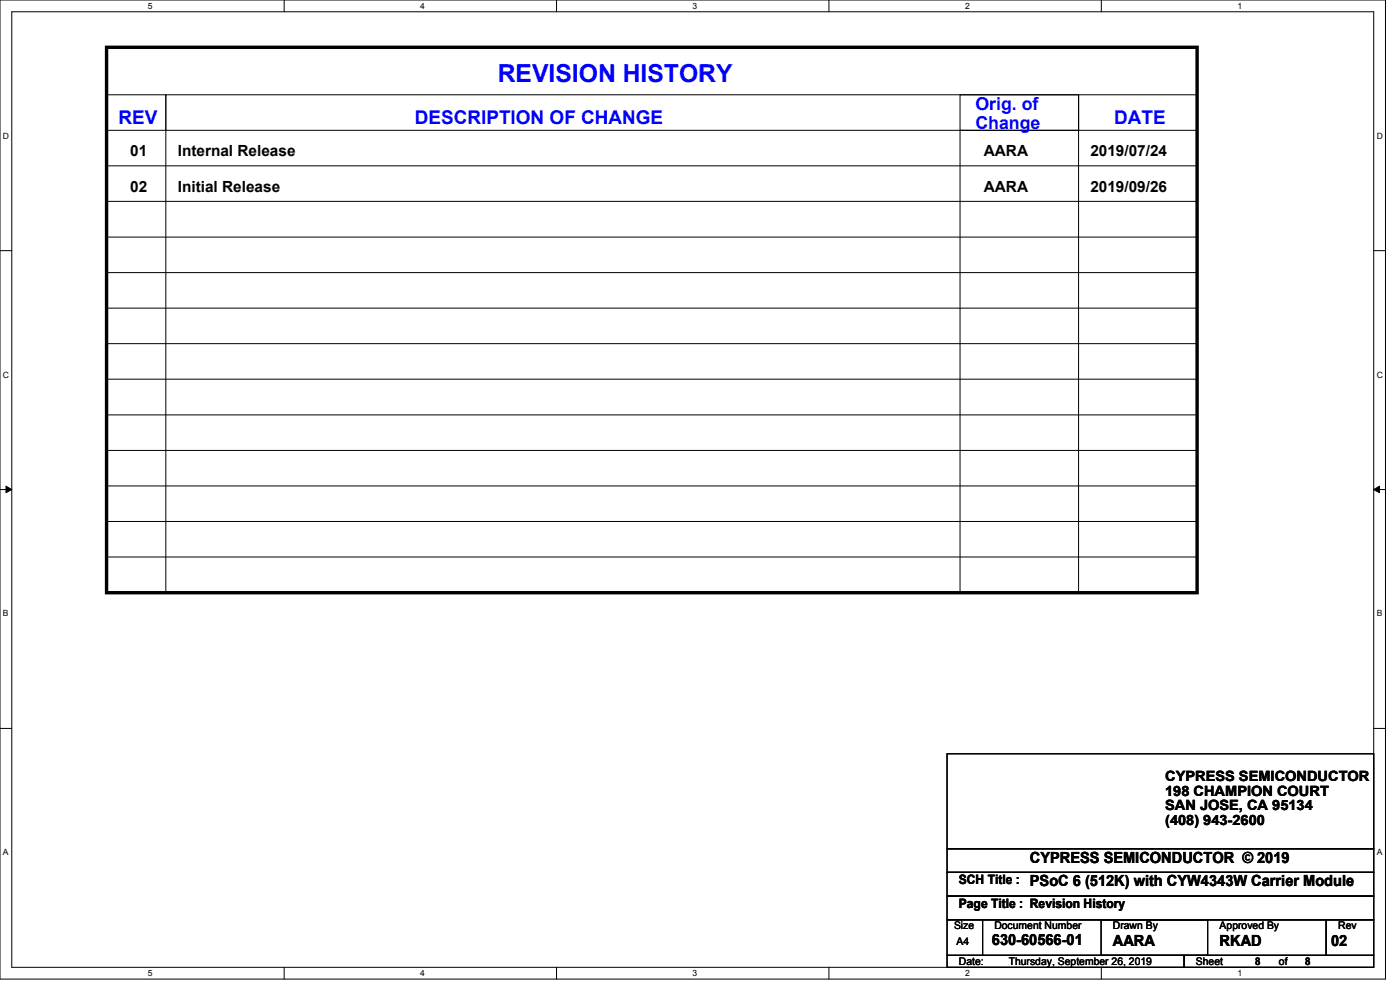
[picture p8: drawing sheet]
<svg xmlns="http://www.w3.org/2000/svg" width="297mm" height="210mm" viewBox="0 0 297 210" stroke-linecap="round" stroke-linejoin="round" font-family="sans-serif">
<defs><g id="words">
<text font-size="5.2" fill="#00f" x="105.6" y="17.4">REVISION HISTORY</text>
<g font-size="4" fill="#00f">
<text x="25.1" y="26.3">REV</text>
<text x="88" y="26.3">DESCRIPTION OF CHANGE</text>
<text x="236.3" y="26.3">DATE</text>
</g>
<g font-size="3.8" fill="#00f">
<text x="206.9" y="23.4">Orig. of</text>
<text x="206.9" y="27.3">Change</text>
</g>
<g font-size="3.3">
<text x="27.6" y="33.1">01</text>
<text x="37.7" y="33.1">Internal Release</text>
<text x="208.7" y="33.1">AARA</text>
<text x="231.3" y="33.1">2019/07/24</text>
<text x="27.6" y="40.7">02</text>
<text x="37.7" y="40.7">Initial Release</text>
<text x="208.7" y="40.7">AARA</text>
<text x="231.3" y="40.7">2019/09/26</text>
<text x="218.5" y="183">CYPRESS SEMICONDUCTOR © 2019</text>
<text x="218.5" y="188">PSoC 6 (512K) with CYW4343W Carrier Module</text>
<text x="210.4" y="200.4">630-60566-01</text>
<text x="236.1" y="200.6">AARA</text>
<text x="258.7" y="200.6">RKAD</text>
<text x="282.4" y="200.6">02</text>
</g>
<g font-size="3">
<text x="247.2" y="165.7">CYPRESS SEMICONDUCTOR</text>
<text x="247.2" y="168.8">198 CHAMPION COURT</text>
<text x="247.2" y="171.9">SAN JOSE, CA 95134</text>
<text x="247.2" y="175">(408) 943-2600</text>
</g>
<g font-size="2.8">
<text x="203.4" y="187.6">SCH Title :</text>
<text x="203.4" y="192.7">Page Title : Revision History</text>
</g>
<g font-size="2.2">
<text x="202.4" y="197.1">Size</text>
<text x="210.9" y="197.1">Document Number</text>
<text x="236.1" y="197.1">Drawn By</text>
<text x="258.7" y="197.1">Approved By</text>
<text x="283.9" y="197.1">Rev</text>
<text x="202.9" y="200.4">A4</text>
<text x="203.4" y="204.7">Date:</text>
<text x="214" y="204.7">Thursday, September 26, 2019</text>
<text x="253.7" y="204.7">Sheet</text>
<text x="266.3" y="204.7">8</text>
<text x="271.3" y="204.7">of</text>
<text x="276.9" y="204.7">8</text>
</g>
<g font-size="1.8">
<text x="31.4" y="1.9">5</text>
<text x="89.2" y="1.9">4</text>
<text x="146.9" y="1.9">3</text>
<text x="204.7" y="1.9">2</text>
<text x="262.5" y="1.9">1</text>
<text x=".6" y="29.4">D</text>
<text x="292.1" y="29.4">D</text>
<text x=".6" y="80.1">C</text>
<text x="292.1" y="80.1">C</text>
<text x=".6" y="130.8">B</text>
<text x="292.1" y="130.8">B</text>
<text x=".6" y="181.4">A</text>
<text x="292.1" y="181.4">A</text>
<text x="31.4" y="207.1">5</text>
<text x="89.2" y="207.1">4</text>
<text x="146.9" y="207.1">3</text>
<text x="204.7" y="207.1">2</text>
<text x="262.5" y="207.1">1</text>
</g>
</g></defs>
<path d="M0 0h293.9v207.7h-293.9zM2.5 2.5h288.9v202.7h-288.9z" fill="none" stroke="#000" stroke-width=".21"/>
<g fill="#fff">
<path d="M31.4 .3h.9v1.9h-.9z"/>
<path d="M31.4 205.4h.9v2h-.9z"/>
</g>
<path d="M60.3 0v2.5M60.3 205.2v2.5" fill="none" stroke="#000" stroke-width=".21"/>
<g fill="#fff">
<path d="M89.2 .3h.9v1.9h-.9z"/>
<path d="M89.2 205.4h.9v2h-.9z"/>
</g>
<path d="M118.1 0v2.5M118.1 205.2v2.5" fill="none" stroke="#000" stroke-width=".21"/>
<g fill="#fff">
<path d="M146.9 .3h1v1.9h-1z"/>
<path d="M146.9 205.4h1v2h-1z"/>
</g>
<path d="M175.9 0v2.5M175.9 205.2v2.5" fill="none" stroke="#000" stroke-width=".21"/>
<g fill="#fff">
<path d="M204.7 .3h1v1.9h-1z"/>
<path d="M204.7 205.4h1v2h-1z"/>
</g>
<path d="M233.6 0v2.5M233.6 205.2v2.5" fill="none" stroke="#000" stroke-width=".21"/>
<g fill="#fff">
<path d="M262.5 .3h1v1.9h-1z"/>
<path d="M262.5 205.4h1v2h-1z"/>
<path d="M.6 27.8h1.3v2h-1.3z"/>
<path d="M292.1 27.8h1.2v2h-1.2z"/>
<path d="M.6 78.5h1.3v2h-1.3z"/>
<path d="M292.1 78.5h1.2v2h-1.2z"/>
</g>
<path d="M0 53.2h2.5M291.4 53.2h2.5" fill="none" stroke="#000" stroke-width=".21"/>
<g fill="#fff">
<path d="M.6 129.2h1.2v1.9h-1.2z"/>
<path d="M292.1 129.2h1.1v1.9h-1.1z"/>
</g>
<path d="M0 103.8h2.5M1.3 103.1l1.2 .7-1.2 .7zM291.4 103.8l1.3-.7v1.4zM291.4 103.8h2.5" fill="none" stroke="#000" stroke-width=".21"/>
<path d="M1.3 103.1l1.2 .7-1.2 .7zM291.4 103.8l1.3-.7v1.4z" fill="#000"/>
<g fill="#fff">
<path d="M.6 179.8h1.2v2h-1.2z"/>
<path d="M292.1 179.8h1.1v2h-1.1z"/>
</g>
<g fill="none" stroke="#000" stroke-width=".21">
<path d="M22.6 20.1h12.6v7.5h-12.6zM22.6 35.2h231.4M35.2 20.1h193.6v7.5h-193.6zM35.2 27.6v98.1M203.7 20.1h25.1v7.5h-25.1zM203.7 27.6v98.1M228.8 20.1h25.2v7.5h-25.2zM228.8 27.6v98.1M254 35.2h.1M22.6 42.7h231.4M22.6 57.8h231.4M22.6 50.3h231.4"/>
<path d="M254 42.7h.1M254 57.8h.1M254 50.3h.1M22.6 65.4h231.4M22.6 72.9h231.4M254 65.4h.1M254 72.9h.1M22.6 88h231.4M22.6 95.5h231.4M22.6 80.4h231.4M254 88h.1M254 95.5h.1"/>
<path d="M254 80.4h.1M22.6 110.6h231.4M22.6 118.2h231.4M22.6 103.1h231.4M254 110.6h.1M254 118.2h.1M254 103.1h.1M35.2 125.7h.1M203.7 125.7h.1M228.8 125.7h.1M0 154.5h2.5M200.9 159.9h90.5v20.1h-90.5z"/>
<path d="M291.4 154.5h2.5M200.9 180h90.5v5h-90.5zM200.9 185h90.5v5.1h-90.5zM200.9 195.1h7.5v7.5h-7.5zM200.9 190.1h90.5v5h-90.5zM208.4 195.1h72.9v7.5h-72.9zM233.6 195.1h22.6v7.5h-22.6zM281.3 195.1h10.1v7.5h-10.1zM200.9 202.6h50.3v2.6h-50.3zM251.2 202.6h40.2v2.6h-40.2z"/>
</g>
<path d="M22.6 10h231.4v115.7h-231.4z" fill="none" stroke="#000" stroke-width=".72"/>
<use href="#words"/>
</svg>
